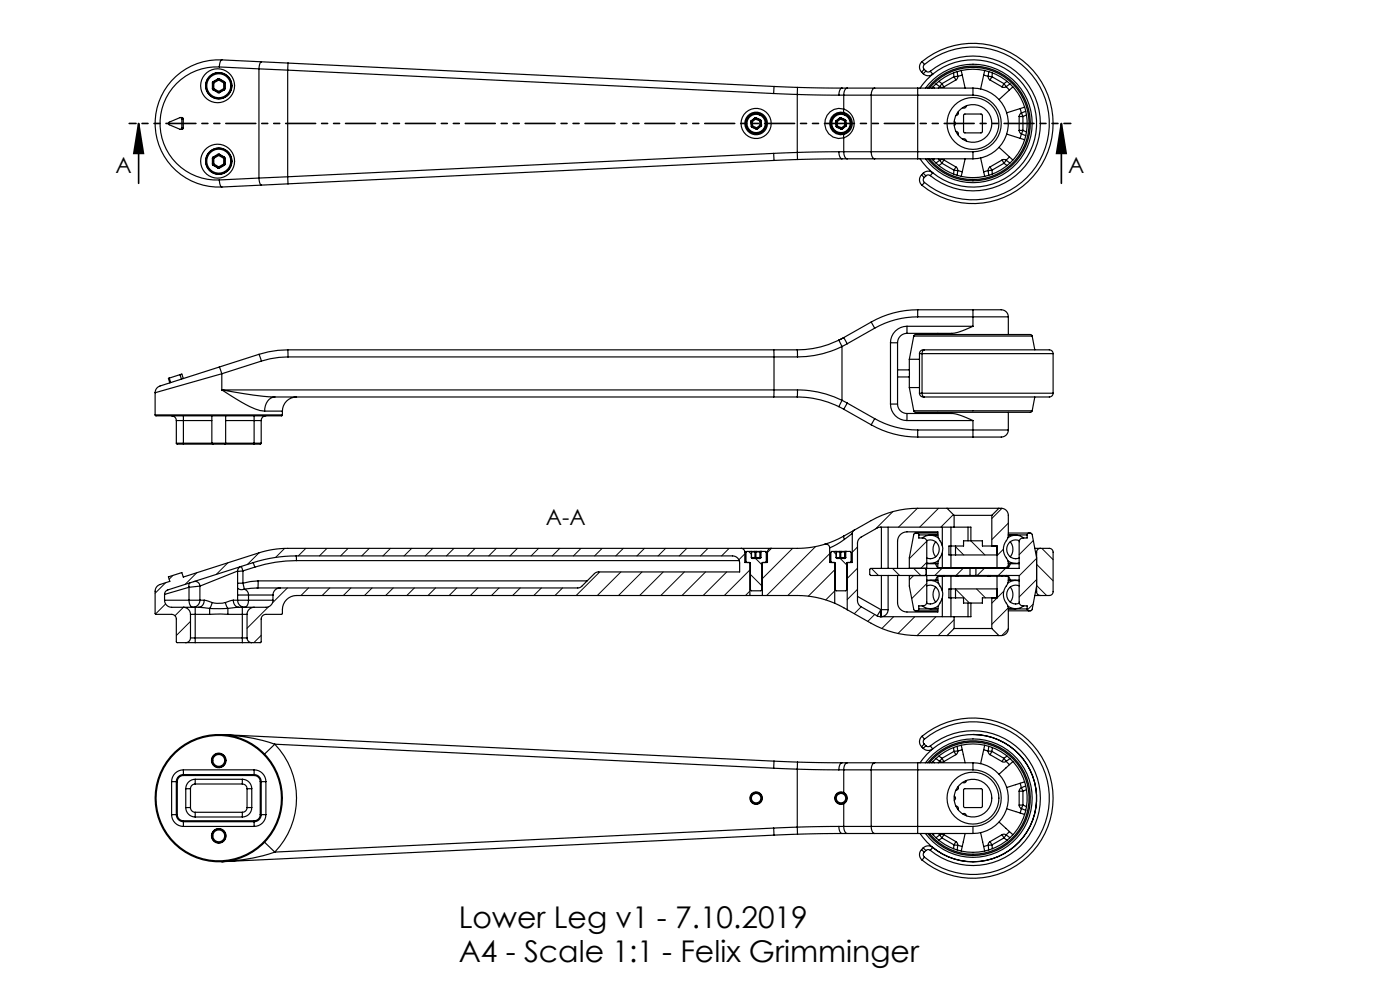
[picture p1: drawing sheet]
<svg xmlns="http://www.w3.org/2000/svg" width="297mm" height="210mm" viewBox="0 0 297 210" stroke-linecap="round" stroke-linejoin="round" font-family="sans-serif">
<defs><g id="words">
<g font-size="6.3">
<text x="97.3" y="196.7">Lower Leg v1 - 7.10.2019</text>
<text x="97.3" y="204.1">A4 - Scale 1:1 - Felix Grimminger</text>
</g>
<g font-size="4.7">
<text x="24.5" y="36.8">A</text>
<text x="226.6" y="36.8">A</text>
<text x="115.8" y="111.4">A-A</text>
</g>
</g></defs>
<path d="M29.4 26.2l1 6.3h-2zM29.4 26.2v12.7M225.2 26.2l1 6.3h-2.1zM225.2 26.2v12.7" fill="none" stroke="#000" stroke-width=".35"/>
<path d="M227.2 26.2h-199.8" fill="none" stroke="#000" stroke-width=".35" stroke-dasharray="6.3 1.3 1.3 1.3 1.3 1.3" stroke-dashoffset="4.9"/>
<path d="M225.2 26.2l1 6.3h-2.1zM29.4 26.2l1 6.3h-2z" fill="#000"/>
<g fill="none" stroke="#000" stroke-width=".25">
<path d="M45.1 17.6h.1M45.1 18.8h.1M45.1 18.8l.1 .3M45.1 17.6v1.2M45.2 18.8l.1 .2M45.2 18.8h.2M45.2 17.6h.2M45.2 17.6v1.2M45.2 17.3l.1 .1M45.2 17.3l-.1 .3M45.2 19.1l1.1 .6M45.3 17.4l-.1 .2"/>
<path d="M45.3 19l-.1 .1M45.3 17.4l.1 .2M45.3 19l1 .6M45.4 18.8l-.1 .2M45.4 17.6v1.2M45.4 18.8l1 .6M46.3 16.7v.1M46.3 19.7h.3M46.3 16.7h.3M46.3 16.7l-1.1 .6M46.3 19.6v.1M46.3 19.6h.2"/>
<path d="M46.3 16.8h.2M46.3 16.8l.1 .2M46.3 16.8l-1 .6M46.4 19.4l.1 .2M46.4 19.4l-.1 .2M46.4 17l-1 .6M46.4 17l1.1 .6M46.5 19.6l.1 .1M46.5 16.8l-.1 .2M46.5 16.8l1.1 .6M46.5 14.2a12 12 0 0 0-12.5 12 12 12 0 0 0 12.5 12M46.5 14.2l8.4 .4"/>
<path d="M46.6 16.7l-.1 .1M46.6 16.7l1 .6M47.1 12.7a1.64 1.64 0 0 0-.6 1.5M47.1 12.7a13.5 13.5 0 0 0-14.2 13.5 13.5 13.5 0 0 0 14.2 13.5M47.1 12.7l8.4 .4M47.5 18.8l.1 .2M47.5 18.8h.2M47.5 17.6h.2M47.5 18.8l-1.1 .6M47.5 17.6v1.2M47.6 19v.1M47.6 17.4l.1 .2"/>
<path d="M47.6 17.4l-.1 .2M47.6 19l-1.1 .6M47.6 17.3v.1M47.6 17.3l.2 .3M47.6 19.1l-1 .6M47.7 17.6h.1M47.7 18.8h.1M47.7 18.8l-.1 .2M47.7 17.6v1.2M47.8 18.8l-.2 .3M47.8 17.6v1.2M54.9 14.6l6.1 .3"/>
<path d="M54.9 14.6v23.2M55.5 13.1l5.6 .3M55.5 13.1a1.64 1.64 0 0 0-.6 1.5M61 14.9v22.6M61 14.9l103.1 4.9M61.1 13.4l-.1 1.5M61.1 13.4l103.1 4.9M164.1 19.8l5 .2M164.2 18.3l-.1 1.5M164.2 18.3l5 .2M169.2 18.5l-.1 1.5M169.2 18.5l9.4 .2"/>
<path d="M178.6 18.7a1.38 1.38 0 0 0-.6 1.5M178.6 18.7h1.1M179.7 18.7a1.35 1.35 0 0 0-.7 1.5M179.7 18.7h5.9M185.6 18.7a1.35 1.35 0 0 0-.8 1.5M185.6 18.7h9.1M194.7 18.7v1.5M194.7 18.7h11.7M195.5 15.3l.4 .3M195.6 13.1a17 17 0 0 1 23.2 1.5 17 17 0 0 1 0 23.2 17 17 0 0 1-23.2 1.5M195.6 13.1l.5 .6M195.6 13.1a1.5 1.5 0 0 0-.1 2.2"/>
<path d="M195.9 15.6a1.5 1.5 0 0 0 2 .1M196.1 14.7l-.6 .6M196.1 14.7l.3 .4M196.1 13.7a16.2 16.2 0 0 1 22.1 1.4 16.2 16.2 0 0 1 0 22.2 16.2 16.2 0 0 1-22.1 1.4M196.1 13.7a.7 .7 0 0 0 0 1M196.3 18.7a12.6 12.6 0 0 1 18.5-1.8 12.6 12.6 0 0 1 0 18.6 12.6 12.6 0 0 1-18.5-1.8M196.4 15.1a.7 .7 0 0 0 1 0M196.4 15.1l-.5 .5M196.8 18.7a12.2 12.2 0 0 1 17.9-1.5 12.2 12.2 0 0 1 0 17.9 12.2 12.2 0 0 1-17.9-1.4M197.2 18.7a11.9 11.9 0 0 1 17.3-1.2 11.9 11.9 0 0 1 0 17.4 11.9 11.9 0 0 1-17.3-1.2M197.4 15.1a14.3 14.3 0 0 1 19.5 1.3 14.3 14.3 0 0 1 0 19.6 14.3 14.3 0 0 1-19.5 1.3M197.4 15.1l.5 .6"/>
<path d="M197.7 18.7a11.5 11.5 0 0 1 16.6-.8 11.5 11.5 0 0 1 0 16.6 11.5 11.5 0 0 1-16.6-.8M197.9 15.7a13.5 13.5 0 0 1 18.4 1.3 13.5 13.5 0 0 1 0 18.4 13.5 13.5 0 0 1-18.4 1.2M197.9 15.7l-1.3 1.2-1.4 1.8M197.9 18.4l.3 .3M198.6 17.8l.8 .6M199.2 17.3l.6 .4M199.4 18.4l.4 .1 .4-.1M199.4 18.4l-.3 .3M199.8 17.7l-.4 .7M199.8 17.7l.4 .7M202.3 15.5l.1 .8M202.4 16.3l.4 .7"/>
<path d="M202.4 16.3l-2.6 1.4M202.8 17l-2.6 1.4M203.1 15.2l.1 1M203.2 16.2l-.8 .1M203.2 16.2l-.1 .4-.3 .4M203.9 15l.8 3.7M204.1 15.9l-.9 .3M206.4 18.7v1.5M206.4 18.7a7.5 7.5 0 0 1 7.5 7.5 7.5 7.5 0 0 1-7.5 7.5M208.7 15.9l.9 .3M208.9 15l-.9 3.9M209.6 16.2l.8 .1"/>
<path d="M209.6 16.2l.1 .4 .3 .4M209.8 15.2l-.2 1M210 17l2.6 1.4M210.4 16.3l-.4 .7M210.4 16.3l2.6 1.4M210.5 15.5l-.1 .8M213 17.7l.5 .7M213 17.7l-.4 .7M213.4 18.4l.7 .7M213.5 18.4l-.5 .1-.4-.1M213.6 17.3l-.6 .4M214.3 17.8l-.8 .6"/>
<path d="M214.9 18.4l-3 2.7M38.3 24.9h.4l.2 .3M38.6 25.2l-.3-.3-2.4 1a.31 .31 0 0 0-.2 .3 .31 .31 0 0 0 .2 .3l2.4 .9 .3-.3M38.6 25.2v1.9M38.6 25.2h.3M38.6 27.1h.3M38.9 27.1l-.2 .3h-.4M38.9 25.2v1.9M45.1 34.8l.1 .3M45.1 33.6h.1M45.1 34.8h.1M45.1 33.6v1.2"/>
<path d="M45.2 34.8l.1 .2M45.2 33.6h.2M45.2 34.8h.2M45.2 33.6v1.2M45.2 33.3l-.1 .3M45.2 33.3l.1 .1M45.2 35.1l1.1 .6M45.3 33.4l-.1 .2M45.3 35l-.1 .1M45.3 33.4l.1 .2M45.3 35l1 .6M45.4 34.8l-.1 .2"/>
<path d="M45.4 33.6v1.2M45.4 34.8l1 .6M46.3 35.7h.3M46.3 32.7h.3M46.3 32.7v.1M46.3 32.7l-1.1 .6M46.3 35.6v.1M46.3 35.6h.2M46.3 32.8h.2M46.3 32.8l.1 .2M46.3 32.8l-1 .6M46.4 35.4l-.1 .2"/>
<path d="M46.4 35.4l.1 .2M46.4 33l-1 .6M46.4 33l1.1 .6M46.5 35.6l.1 .1M46.5 32.8l-.1 .2M46.5 32.8l1.1 .6M46.5 38.2a1.63 1.63 0 0 0 .6 1.5M46.6 32.7l-.1 .1M46.6 32.7l1 .6M47.5 34.8h.2M47.5 34.8l.1 .2M47.5 33.6h.2"/>
<path d="M47.5 33.6v1.2M47.5 34.8l-1.1 .6M47.6 35v.1M47.6 33.4l.1 .2M47.6 33.4l-.1 .2M47.6 35l-1.1 .6M47.6 33.3l.2 .3M47.6 33.3v.1M47.6 35.1l-1 .6M47.7 33.6h.1M47.7 34.8h.1M47.7 34.8l-.1 .2"/>
<path d="M47.7 33.6v1.2M47.8 34.8l-.2 .3M47.8 33.6v1.2M54.9 37.8a1.63 1.63 0 0 0 .6 1.5M54.9 37.8l-8.4 .4M55.5 39.3l-8.4 .4M61 37.5l.1 1.5M61 37.5l-6.1 .3M61.1 39l-5.6 .3M159.3 25.9l.1 .9M159.4 25.9h-.1M159.4 25.9l.1 .9"/>
<path d="M159.4 25.6l-.1 .3M159.4 25.6v.1M159.4 26.8l.2 .2M159.4 25.7v.2M159.4 25.7l.2 .1M159.5 26.8h-.1M159.5 26.8l.1 .1M159.6 25.8l-.2 .1M159.6 25.8l.1 1M159.6 27l.8 .4M159.6 26.9v.1M159.6 26.9l.9 .4"/>
<path d="M159.7 26.8h-.2M159.7 26.8l-.1 .1M159.7 26.8l.8 .3M160.1 25l.1 .1M160.1 25l-.7 .6M160.2 25.1l.1 .2M160.2 25.1l-.8 .6M160.3 25.3l.8 .3M160.3 25.3l-.7 .5M160.4 25.1h-.2M160.4 25.1l-.1 .2M160.4 25.1l.8 .3"/>
<path d="M160.4 25h-.3M160.4 25v.1M160.4 25l.9 .3M160.5 27.3l-.1 .1M160.5 27.1v.2M160.5 27.1l.2 .2M160.7 27.3h.1M160.7 27.3h-.2M160.7 27.3l-.3 .1M161.1 25.6l.2 .9M161.2 25.4l.1 .2M161.2 25.4l-.1 .2"/>
<path d="M161.3 25.3l.1 .3M161.3 25.3l-.1 .1M161.3 26.5l.1 .2M161.3 26.5l-.8 .6M161.3 25.6h-.2M161.3 25.6l.2 .9M161.4 26.7v.1M161.4 26.7l-.7 .6M161.4 25.6h-.1M161.4 25.6l.2 .9M161.4 26.8l-.7 .5M161.5 26.5l-.1 .2"/>
<path d="M161.5 26.5h-.2M161.6 26.5l-.2 .3M161.6 26.5h-.1M164.1 32.5l.1 1.5M164.1 32.5l-103.1 5M164.2 34l-103.1 5M169.1 20l8.9 .2M169.1 32.3l.1 1.5M169.1 32.3l-5 .2M169.1 20v12.3M169.2 33.8l-5 .2M177.3 25.9l.1 .9"/>
<path d="M177.4 25.9h-.1M177.4 25.9l.1 .9M177.4 25.6v.1M177.4 25.6l-.1 .3M177.4 26.8l.2 .2M177.4 25.7v.2M177.4 25.7l.2 .1M177.5 26.8h-.1M177.5 26.8l.1 .1M177.6 25.8l-.2 .1M177.6 25.8l.1 1M177.6 27l.8 .4"/>
<path d="M177.6 26.9v.1M177.6 26.9l.9 .4M177.7 26.8h-.2M177.7 26.8l-.1 .1M177.7 26.8l.8 .3M178 32.2h1M178 32.2l-8.9 .1M178 20.2h1M178 32.2a1.38 1.38 0 0 0 .6 1.5M178.1 25l.1 .1M178.1 25l-.7 .6M178.2 25.1l.1 .2"/>
<path d="M178.2 25.1l-.8 .6M178.3 25.3l-.7 .5M178.3 25.3l.8 .3M178.4 25.1h-.2M178.4 25.1l-.1 .2M178.4 25.1l.8 .3M178.4 25h-.3M178.4 25v.1M178.4 25l.9 .3M178.5 27.3l-.1 .1M178.5 27.1l.2 .2M178.5 27.1v.2"/>
<path d="M178.6 33.7l-9.4 .1M178.6 33.7h1.1M178.7 27.3h.1M178.7 27.3h-.2M178.7 27.3l-.3 .1M179 32.2a1.35 1.35 0 0 0 .7 1.5M179 23.1a3.2 3.2 0 0 1 2.2 3.1 3.2 3.2 0 0 1-2.2 3M179 23.1v.5l.1 .3M179 23.1a3.2 3.2 0 0 0-4 3.1 3.2 3.2 0 0 0 4 3M179 20.2h5.8M179 32.2h5.8M179 20.2v2.9"/>
<path d="M179 29.2v3M179.1 25.6l.2 .9M179.1 28.5l-.1 .2v.5M179.1 23.9a2.4 2.4 0 0 1 1.7 2.3 2.4 2.4 0 0 1-1.7 2.3M179.1 23.9a2.4 2.4 0 0 0-3.1 2.3 2.4 2.4 0 0 0 3.1 2.3M179.2 25.4l.1 .2M179.2 25.4l-.1 .2M179.3 25.3l.1 .3M179.3 25.3l-.1 .1M179.3 26.5l.1 .2M179.3 26.5l-.8 .6M179.3 25.6h-.2"/>
<path d="M179.3 25.6l.2 .9M179.4 26.7v.1M179.4 26.7l-.7 .6M179.4 25.6h-.1M179.4 25.6l.2 .9M179.4 26.8l-.7 .5M179.5 26.5l-.1 .2M179.5 26.5h-.2M179.6 26.5h-.1M179.6 26.5l-.2 .3M179.7 33.7h5.9M184.8 32.2a1.35 1.35 0 0 0 .8 1.5"/>
<path d="M184.8 32.2h9.9M184.8 20.2h9.9M184.8 20.2v12M185.6 33.7h9.1M194.7 32.2v1.5M194.7 20.2h11.7M194.7 32.2h11.7M194.7 20.2v12M194.7 33.7h11.7M195.2 33.7l1.4 1.8 1.3 1.1M195.5 37.1a1.5 1.5 0 0 0 .1 2.2M195.5 37.1l.6 .6"/>
<path d="M195.9 36.7l.5 .6M195.9 36.7l-.4 .4M196.1 37.7a.7 .7 0 0 0 0 1M196.1 38.7l-.5 .6M196.4 37.3l-.3 .4M197.4 37.3a.7 .7 0 0 0-1 0M197.9 36.6l-.5 .7M197.9 36.6a1.5 1.5 0 0 0-2 .1M198.2 33.7l-.3 .3M199.1 33.7l.3 .3M199.4 34l.4 .6M199.4 34l-.8 .6"/>
<path d="M199.8 34.6l-.6 .5M199.8 34.6l2.6 1.5M200.2 33.9l-.4 .7M200.2 33.9l-.4-.1-.4 .2M200.2 33.9l2.6 1.5M202.4 36.1l.8 .1M202.4 36.1l-.1 .8M202.4 25.7l.3 .5-.3 .4M202.8 35.4l-.4 .7M202.8 35.4l.3 .3 .1 .5M202.8 27.9l.5 .3v.4M203.2 36.2l-.1 1"/>
<path d="M203.2 36.2l.9 .2M203.3 23.7v.5l-.5 .3M204.2 29.5h.5l.3 .4M204.5 24.3h3.8v3.8h-3.8zM204.7 33.7l-.8 3.7M205 22.4l-.3 .5-.5-.1M206.4 20.2a6 6 0 0 1 6 6 6 6 0 0 1-6 6M206.4 32.2v1.5M208 33.5l.9 3.9M209.6 36.2l-.9 .2M209.6 36.2l.2 1M210 35.4l.4 .7"/>
<path d="M210 35.4l-.3 .3-.1 .5M210.4 36.1l-.8 .1M210.4 36.1l.1 .8M211.9 31.3l3 2.7M212.6 33.9l.4 .7M212.6 33.9l.4-.1 .5 .2M212.6 33.9l-2.6 1.5M213 34.6l.6 .5M213 34.6l-2.6 1.5M213.5 34l-.5 .6M213.5 34l.8 .6M213.6 28.4l3.8 1.2"/>
<path d="M214.1 33.3l-.7 .7M216.2 27.7h.8M216.2 24.7h.8M216.2 27.7l.1 .4 .4 .3M216.2 24.7v3M216.4 23l.3 1M216.7 28.4l-.3 .9M216.7 24l.3 .7M216.7 24l-.4 .3-.1 .4M216.7 28.4l.9 .4M217 27.7l-.3 .7M217 27.7l.8 .3"/>
<path d="M217 24.7v3M217.4 22.7l-3.8 1.2M217.6 23.6l-.9 .4M217.8 24.4l-.8 .3M38.2 79.5l.4-.2 .3 1M38.2 79.5l.3 .9M38.2 79.5l-2.3 .7M46.5 77.9l-12.1 3.8a1.64 1.64 0 0 0-1.5 1.6M46.5 77.9l.6 1.4M47.1 79.3l-14.2 4M47.1 79.3v3.4M54.9 75.2l.6 1.4"/>
<path d="M54.9 75.2l-8.4 2.7M55.5 76.6l-8.4 2.7M61 74.2l-2 .1-2.1 .3-2 .6M61 74.2l.1 1.5M61 74.2h103.1M61.1 75.7l-1.9 .1-3.7 .8M61.1 75.7h103.1M164.1 74.2l.1 1.5M164.1 74.2h5M164.2 75.7h5M164.2 75.7v7M169.1 74.2l.1 1.5"/>
<path d="M178 72.2a20 20 0 0 1-8.9 2M178 72.2l.6 1.3M178.6 73.5a21.3 21.3 0 0 1-9.4 2.2M178.6 73.5v11.4M179 71.6l-1 .6M179 71.6l.7 1.3M179.7 72.9l-1.1 .6M184.8 68.3l.8 1.3M184.8 68.3l-5.8 3.3M185.6 69.6l-5.9 3.3M188.9 72.7h1.5M188.9 72.7v13"/>
<path d="M190.4 78.5h2.5M190.4 80h2.5M190.4 72.7v13M192.4 69.2a3.5 3.5 0 0 0-3.5 3.5M192.4 70.7a2 2 0 0 0-2 2M192.4 69.2v1.5M192.4 69.2h14M192.9 76.2h2.2M192.9 76.2v2.2M192.9 80v2.2M192.9 78.4v1.6M193.8 71.3l.4-.3h24.4l.4 .3"/>
<path d="M193.8 71.3h25.2M193.8 71.3l-.9 4.9M194.7 67.2a18.5 18.5 0 0 0-9.1 2.4M194.7 65.7a20 20 0 0 0-9.9 2.6M194.7 65.7v1.5M194.7 67.2h11.7M194.7 65.7h11.7M195.1 75h.5M195.1 75v8.4M195.6 75h27.8M195.6 75v8.4M196.1 74.2h26.1a.94 .94 0 0 1 1.2 .8"/>
<path d="M196.1 74.2h-.2a.8 .8 0 0 0-.8 .8M196.1 74.2a.71 .71 0 0 0-.5 .8M199 70.7v.3M206.4 65.7h4.3a4 4 0 0 1 2.8 .5l.3 .4 .1 .6M206.4 69.2a14.2 14.2 0 0 1-4.5 1.5h-9.5M206.4 65.7v1.5M206.4 67.2h7.5M206.4 67.2v2M213.9 67.2v3.8M219 71.3l.5 2.9M223.4 75v8.4M32.9 88l.2 .2h26.6l.2-.2"/>
<path d="M32.9 88h27M32.9 83.3v4.7M35.9 80.2l-.2 .1 .3 .9M35.9 80.2l.3 1M36.4 88.2a1 1 0 0 1 1 1M37.4 89.2h1.5M37.4 94l.2 .2h1.3M37.4 94h1.5M37.4 89.2v4.8M38.9 88.2v1M38.9 94v.2M38.9 89.2h6"/>
<path d="M38.9 89.2v4.8M38.9 94.2h6.2M38.9 94h6M44.9 94h3M44.9 94l.2 .2M44.9 88.2v5.8M45.1 94.2h2.6M47.1 82.7l.4 .3a35.5 35.5 0 0 0 7.7 4.1l.9 .1M47.1 82.7l6.6 1.1 4.6 .4M47.1 82.7h117.1M47.7 94.2h6.2M47.9 94l-.2 .2"/>
<path d="M47.9 88.2v5.8M47.9 89.2h6M47.9 94h6M53.9 88.2v1M53.9 89.2h1.5M53.9 94v.2M53.9 94h1.5M53.9 89.2v4.8M55.4 94l-.2 .2h-1.3M55.4 89.2v4.8M56.1 87.2h3.8M56.4 88.2a1 1 0 0 0-1 1"/>
<path d="M58.3 84.2a2.69 2.69 0 0 0-2.2 3M58.3 84.2h105.8M59.9 87.2v.8M62.9 84.2a3 3 0 0 0-3 3M164.1 84.2h5M164.2 82.7l-.1 1.5M164.2 82.7h5M169.1 84.2a20 20 0 0 1 8.9 2.1M169.2 82.7a21.3 21.3 0 0 1 9.4 2.2M169.2 82.7l-.1 1.5M178 86.3l1 .5M178.6 84.9l-.6 1.4"/>
<path d="M178.6 84.9l1.1 .6M179 86.8l5.8 3.3M179.7 85.5l-.7 1.3M179.7 85.5l5.9 3.3M184.8 90.1a20 20 0 0 0 9.9 2.6M185.6 88.8l-.8 1.3M185.6 88.8a18.5 18.5 0 0 0 9.1 2.4M188.9 85.7a3.5 3.5 0 0 0 3.5 3.5M188.9 85.7h1.5M190.4 85.7a2 2 0 0 0 2 2M192.4 87.7v1.5M192.4 87.7h9.5a12.5 12.5 0 0 1 4.5 1.5"/>
<path d="M192.4 89.2h14M192.9 82.2h2.2M192.9 82.2l.9 4.9M193.8 87.1l.4 .4h24.4l.4-.4M193.8 87.1h25.2M194.7 91.2v1.5M194.7 91.2h11.7M194.7 92.7h11.7M195.1 83.4a.86 .86 0 0 0 1 .8M195.1 83.4h.5M195.6 83.4a.71 .71 0 0 0 .5 .8M195.6 83.4h27.8"/>
<path d="M199 87.5v.2M206.4 91.2v1.5M206.4 91.2h7.5M206.4 89.2v2M213.9 91.2a1.66 1.66 0 0 1-2.1 1.5h-5.4M213.9 87.5v3.7M219.5 84.2l-.5 2.9M223.4 83.4a.92 .92 0 0 1-1.2 .8h-26.1M53.7 119.3l-18.1 5.8a1 1 0 0 0-.7 1M53.7 119.3l.4 1M62.8 117.9h92.6a1.5 1.5 0 0 1 1.5 1.5v1.9h-30.2l-.6 .4-2.8 2.7-.6 .3h-63.3M62.8 117.9a30 30 0 0 0-9.1 1.4"/>
<path d="M62.8 117.9l.1 1M62.9 118.9a29 29 0 0 0-8.8 1.4M62.9 118.9h93.9M157.2 116.3a.8 .8 0 0 1 .8 .8M157.2 116.3h-96.2a20 20 0 0 0-6.1 1l-16 5.1-.3-.9-2.9 .9 .3 .9-2 .7a1.5 1.5 0 0 0-1.1 1.4v4.8l3.5 .1a1 1 0 0 1 1 1v4.9l.2 .1h1.8M157.2 116.3h6.4M158 117.1h.3M158 117.1v2.2h1.1v7M159 119.3l.2 .2v5.6l.2 .2h2l.2-.2v-5.6l.2-.2M159.4 117.1l-.9-.1-.2 .2v1.9l.2 .2M159.4 118.3l.2 .2h1.7l.1-.2M159.4 118.3h.1"/>
<path d="M159.4 117.1h.1M159.4 117.1v1.2M159.4 118.3l.1 .1M159.4 118.3h.8M159.4 117.1h.8M160.1 117h-.7v.1M160.1 117l.1 .1M160.1 117h.3M160.2 118.3l.1 .2 .1-.2M160.2 118.3h.2M160.2 117.1h.2M160.2 117.1v1.2"/>
<path d="M160.4 118.3h.8M160.4 117.1h.8M160.4 117.1v1.2M160.4 117v.1M160.4 117h.9M161.2 118.3l-.1 .2 .2-.2M161.2 118.3h.1M161.2 117.1h.1M161.2 117.1v1.2M161.3 117l-.1 .1M161.3 117h.1M161.3 118.3h.1"/>
<path d="M161.3 117.1h.1M161.3 117.1v1.2M161.4 117.1v1.2M161.4 117l-.1 .1M161.4 117h1l.2 .2v1.9l-.2 .2M161.5 117l-.1 .1M162.5 117.1h.3M162.8 117.1v2.2h-1.1v7M163.6 116.3a.8 .8 0 0 0-.8 .8M175 115.4a.8 .8 0 0 1 1 .8M175 115.4a20 20 0 0 1-5.9 .9h-5.5M175.3 115.4h-.2"/>
<path d="M176 116.2v3.1h1.1v8.7M177 119.3l.2 .2v5.6l.2 .2h2l.2-.2v-5.6l.2-.2M177.4 117.1l-.9-.1-.2 .2v1.9l.2 .2M177.4 118.3l.2 .2h1.7l.1-.2M177.4 118.3h.1M177.4 117.1h.1M177.4 117.1v1.2M177.4 118.3l.1 .1M177.4 118.3h.8M177.4 117.1h.8M178.1 117h-.7v.1M178.1 117l.1 .1"/>
<path d="M178.1 117h.3M178.2 118.3l.1 .2 .1-.2M178.2 118.3h.2M178.2 117.1h.2M178.2 117.1v1.2M178.4 118.3h.8M178.4 117.1h.8M178.4 117.1v1.2M178.4 117v.1M178.4 117h.9M179 113.7l.1 .7M179 113.7l-2.1 1-1.9 .7"/>
<path d="M179.1 114.4l-1.6 1.1-1.5 .7M179.2 118.3l-.1 .2 .2-.2M179.2 118.3h.1M179.2 117.1h.1M179.2 117.1v1.2M179.3 117l-.1 .1M179.3 117h.1M179.3 118.3h.1M179.3 117.1h.1M179.3 117.1v1.2M179.4 117.1v1.2M179.4 117l-.1 .1"/>
<path d="M179.4 117h1l.2 .2v1.9l-.2 .2M179.5 117l-.1 .1M180.8 113.2l-1.7 1.2M180.8 113.2v6.1h-1.1v10M181.2 112.5l-.3 .3-.1 .4M181.2 112.5l-2.2 1.2M187 111.8v8.8M188.4 111.8v8.8M194.5 113.1h-.5l-.2 .3-.9 4.9v2.2M194.5 113.1l.3 .1 .1 .3M194.5 113.1h4.5M194.9 113.5v.6h.9a.8 .8 0 0 1 .8 .8v5.7h9.2"/>
<path d="M194.9 113.5h4M195.6 114.1a2.76 2.76 0 0 1 3.6 .1M196.6 114.7a1.96 1.96 0 0 1 2.7 1.8 1.96 1.96 0 0 1-2.7 1.9M196.6 119.4l.7 .1M196.6 119.6h2M197.3 119.5h1.6M197.3 113.5h1.6M198.5 114.9a2.47 2.47 0 0 0 0 3.2M198.6 119.6a.93 .93 0 0 0 .8 1v-.2M198.6 119.5v.1M199 113.5l.1 .6 .8 1.6M199 113.5v-.7h-6.6a2 2 0 0 0-2 2v5.8"/>
<path d="M199.1 118.9a2.79 2.79 0 0 1-1.8 .6M199.9 115.7v1.6M199.9 117.3l-.5 1a2.55 2.55 0 0 0-.4 2.1h.9M199.9 111.8v3.9M199.9 117.3v3.1M200.9 107.8a41 41 0 0 0-10.1 .4 26.4 26.4 0 0 0-9.6 4.3M200.9 107.8h11M200.9 107.8l1.5 1.5M201.7 117.7h1M201.7 115.8h1M201.7 115.8v1.9M201.7 115.8h-.4v1.9h.4"/>
<path d="M201.7 111.8v4M201.7 117.7v2.7M202.4 111.8h-15.8l-3.9 2.1a1.5 1.5 0 0 0-.8 1.3v12.2a1.5 1.5 0 0 0 .8 1.3l3.4 1.9M202.4 109.3h8M202.4 111.8h3.6v2.9M202.4 109.3v2.5M202.7 115.8h1.7v-1.1h4v1.1h3.1v4.6M202.7 115.8v1.9M202.7 117.7h8.8M205.4 111.8v2.9M210.4 109.3v6.5M211.9 107.8a1.61 1.61 0 0 1 2 1.5v4.2"/>
<path d="M211.9 107.8l-1.5 1.5M213.8 114.1a2.75 2.75 0 0 1 3.4 0M213.8 119l1.1 .4 .6 .1M213.9 119.5h1.6M213.9 113.5h1.6M213.9 113.1h4.4M213.9 113.5l-.2 .8a3.3 3.3 0 0 0 0 4.5l.2 1.6h-2.4M213.9 113.5h4M214.3 119.6a.94 .94 0 0 1-.8 1v-.2M214.3 119.6h1.9M214.3 119.5v.1M214.3 114.9a2.47 2.47 0 0 1 0 3.2"/>
<path d="M216.2 119.4l-.7 .1M216.2 114.7a1.96 1.96 0 0 0-2.6 1.8 1.96 1.96 0 0 0 2.6 1.9M217.9 113.5v.6h-.9a.8 .8 0 0 0-.8 .8v5.7h-9.2M218.3 113.1l-.3 .1-.1 .3M218.3 113.1h.4l.3 .2 .9 5M219.5 116.3h1.2M219.7 117.1h.2M219.9 117.1v8.4M220.7 116.3a.8 .8 0 0 0-.8 .8M220.7 116.3h1.9a.8 .8 0 0 1 .8 .8v8.4a.8 .8 0 0 1-.8 .8h-1.9M34.9 127.3a1.5 1.5 0 0 0 1.5 1.5h2.5M34.9 127.3h5.2"/>
<path d="M34.9 126.1v1.2M38.9 128.8a1.5 1.5 0 0 1 1.5 1.5M38.9 128.8h2.5M39.4 136.3h2M40.1 127.3a1.33 1.33 0 0 0 .8 1.5M40.1 124.6l-5.2 1.5M40.1 127.3h2.3M40.1 124.6v2.7M40.3 123.6a.79 .79 0 0 0-.2 1M40.4 135.3a1 1 0 0 1-1 1M40.4 135.3h1M40.4 130.3h1"/>
<path d="M40.4 130.3v5M41.1 123.4a1 1 0 0 1 1.3 .9M41.4 135.3v1M41.4 128.8v1.5M41.4 130.3h3.1M41.4 136.3h10M41.4 128.8h.8M41.4 130.3v5M41.4 135.3h10M42.2 128.8l2.3 .3M42.4 127.3a1.5 1.5 0 0 1-1.5 1.5M42.4 127.3h.9"/>
<path d="M42.4 124.3l-2.3 .3M42.4 124.3v3M43.3 127.3l1.7 .5M43.3 127.3a1.36 1.36 0 0 1-1.1 1.5M44.5 130.3h3.8M44.5 129.1v1.2M44.5 129.1h3.8M45 127.8a5.4 5.4 0 0 0 2.8 0M45 127.8l-.5 1.3M47.8 127.8l.5 1.3M48.3 129.1v1.2M48.3 130.3h3.1"/>
<path d="M49.5 127.3l-1.7 .5M49.5 127.3a1.36 1.36 0 0 0 1.2 1.5M49.5 127.3h.9M50.4 127.3a1.31 1.31 0 0 0 2 1.3l.3-1.3M50.4 121.1l-8 3.2M50.4 126.2h2.3M50.4 124.8l.1 .1a1.33 1.33 0 0 0 1.3 .1M50.4 127.3h2.3M50.4 123.7h1.1M50.4 121.1v6.2M50.7 128.8l-2.4 .3M50.7 128.8h.7"/>
<path d="M51.1 120.2a1 1 0 0 0-.7 .9M51.2 120.2l.3 .9M51.4 135.3h1M51.4 135.3v1M51.4 136.3h2M51.4 130.3h1M51.4 128.8v1.5M51.4 128.8h2.5M51.4 130.3v5M51.5 123.7l.3 1.3M51.5 121.1l-1.1 .1M51.5 121.1v2.6"/>
<path d="M51.8 125a1.25 1.25 0 0 1 .9 1.2M52.4 135.3a1 1 0 0 0 1 1M52.4 130.3v5M52.7 127.3h5.2M52.7 126.2h5.2M52.7 126.2v1.1M53.9 128.8a1.5 1.5 0 0 0-1.5 1.5M54.1 120.3l-2.6 .8M54.7 124.7h4.7M54.7 124.7l-2.9 .3M54.8 123.2l-3.3 .5M54.8 123.2l-.1 1.5"/>
<path d="M54.8 123.2h69.8M57.9 127.3a1.5 1.5 0 0 1-1.5 1.5h-2.5M57.9 126.2v1.1M59.4 124.7a1.5 1.5 0 0 0-1.5 1.5M159.1 126.3h-96.2a3.3 3.3 0 0 0-3.1 4h-3.4a1 1 0 0 0-1 1v4.9l-.2 .1h-1.8M159.1 126.3h2.6M161.7 126.3h7.4a20 20 0 0 1 8 1.7M177.1 128l2.6 1.3M179.7 129.3a39.5 39.5 0 0 0 8.6 4.5 20 20 0 0 0 6.4 1h6.2M181.9 126.5l5 2.8M184.5 120.8l.2-.2 11.8-.1v1.6h-11.8l-.2-.2zM186.1 130.6l.7 .2"/>
<path d="M186.8 130.8h15.6M186.9 129.3l-.1 1.5M186.9 129.3l-.8 1.3M186.9 129.3h.1M187 129.3l-.1 1.5a1.5 1.5 0 0 0 1.5-1.5M187 129.3h1.4M187 122.1v7.2M188.4 122.1v7.2M190.4 122.1v5.7a2 2 0 0 0 2 2h6.6v-.6M192.9 122.1v2.2l.9 4.9 .2 .3 .5 .1M194.5 129.6h4.5M194.9 129.2l-.1 .3-.3 .1"/>
<path d="M194.9 129.2h4.1M195.6 128.5l1.1 .5 .6 .1M196.3 120.6l.2 .2M196.5 121.9l-.2 .2M196.6 123.2a2.76 2.76 0 0 1 2.6 .6M196.6 124.3a1.96 1.96 0 0 1 2.7 1.8 1.96 1.96 0 0 1-2.7 1.8M196.6 123.1h2M197.3 129.1h1.6M197.3 123.1h1.6M198.5 124.5a2.47 2.47 0 0 0 0 3.2M198.6 123.1h.1M199.1 128.5a2.79 2.79 0 0 1-1.8 .6"/>
<path d="M199.4 122.2v-.1a.9 .9 0 0 0-.8 1M199.9 122.2h-.9a3.5 3.5 0 0 0 .8 2.8l.1 .3M199.9 125.3v1.6M199.9 126.9l-.8 1.6-.1 .7M199.9 122.2h1.8M199.9 120.4h1.8M199.9 122.2v3.1M199.9 126.9v3.9M200.2 120.4v.2M200.2 122.1v.1M200.9 134.8h11M201.7 124.9h1"/>
<path d="M201.7 126.8h1M201.7 124.9v1.9M201.7 124.9h-.4v1.9h.4M201.7 122.2h9.8M201.7 120.4h9.8M201.7 122.2v2.7M201.7 126.8v4M202.4 133.3h8M202.4 130.8v2.5M202.4 133.3l-1.5 1.5M202.7 124.9v1.9M202.7 124.9h8.8"/>
<path d="M202.8 120.4v.2M202.8 122.1v.1M203.2 120.4v.2M203.2 122.1v.1M205.4 127.9v2.9M205.8 122.1h-9.2v5.6a.8 .8 0 0 1-.8 .8h-.9v.7M205.8 120.6h1.2M205.8 122.1h1.2M205.8 120.6v1.5M206 127.9v2.9h-3.6M207 122.1h9.2v5.6a.8 .8 0 0 0 .8 .8h.9v.7M207 120.6v1.5"/>
<path d="M209.6 120.4v.2M209.6 122.1v.1M210 120.4v.2M210 122.1v.1M210.4 133.3l1.5 1.5M210.4 126.8v6.5M211.5 122.2v4.6h-3.1v1.1h-4v-1.1h-1.7M211.5 122.2h2.4M212.6 120.4v.2M212.6 122.1v.1M213.5 122.2v-.1l.4 .1M213.8 128.6l1.1 .4 .6 .1"/>
<path d="M213.9 129.1h1.6M213.9 123.1h1.6M213.9 129.6h4.4M213.9 122.3l.4 .8M213.9 122.2l-.2 1.7a3.3 3.3 0 0 0 0 4.5l.2 .8M213.9 129.2v4.1a1.59 1.59 0 0 1-2 1.5M213.9 129.2h4M214.3 123.1h1.9M214.3 123.1h.1M214.3 124.5a2.47 2.47 0 0 1 0 3.2M216.2 123.2a2.75 2.75 0 0 0-2.4 .5M216.2 124.3a1.96 1.96 0 0 0-2.6 1.8 1.96 1.96 0 0 0 2.6 1.8"/>
<path d="M217.2 128.5l-1.1 .5-.6 .1M217.9 129.2l.1 .3 .3 .1M219.5 126.3h1.2M219.7 125.5h.2M219.9 125.5a.8 .8 0 0 0 .8 .8M219.9 124.3l-.9 5-.3 .2-.4 .1M58.3 157.9l-2.2 2M58.3 157.9a38.8 38.8 0 0 0-11.2-2.1l117.1 5.7M58.3 157.9a16.5 16.5 0 0 1 0 22.8M58.3 157.9l105.8 5.1M195.5 158.4l.4 .4M195.6 156.2l.5 .6"/>
<path d="M195.6 156.2a17 17 0 0 1 23.2 1.5 17 17 0 0 1 0 23.2 17 17 0 0 1-23.2 1.5M195.6 156.2a1.5 1.5 0 0 0-.1 2.2M195.9 158.8a1.5 1.5 0 0 0 2 .1M196.1 157.8l-.6 .6M196.1 157.8l.3 .4M196.1 156.8a16.2 16.2 0 0 1 22.1 1.4 16.2 16.2 0 0 1 0 22.2 16.2 16.2 0 0 1-22.1 1.4M196.1 156.8a.7 .7 0 0 0 0 1M196.4 158.2a.7 .7 0 0 0 1 0M196.4 158.2l-.5 .6M197.4 158.2a14.3 14.3 0 0 1 19.5 1.3 14.3 14.3 0 0 1 0 19.6 14.3 14.3 0 0 1-19.5 1.3M197.4 158.2l.5 .7M197.9 158.9a13.5 13.5 0 0 1 18.4 1.2 13.5 13.5 0 0 1 0 18.4 13.5 13.5 0 0 1-18.4 1.3"/>
<path d="M197.9 158.9l-1.3 1.1-1.4 1.8M202.3 158.6l.1 .8M202.4 159.4l.4 .7M202.4 159.4l-2.6 1.5M203.1 158.3l.1 1M203.2 159.3l-.8 .1M203.2 159.3l-.1 .4-.3 .4M203.9 158.1l.8 3.7M204.1 159.1l-.9 .2M206.4 155.8a13.5 13.5 0 0 1 11.9 19.9 13.5 13.5 0 0 1-23.1 1.1M208.7 159.1l.9 .2M208.9 158.1l-.9 3.9"/>
<path d="M209.6 159.3l.8 .1M209.6 159.3l.1 .4 .3 .4M209.8 158.3l-.2 1M210.4 159.4l-.4 .7M210.4 159.4l2.6 1.5M210.5 158.6l-.1 .8M36.4 172.8h1M36.4 165.8h1M36.4 172.8a2.5 2.5 0 0 0 2.5 2.5M36.4 165.8v7M37.4 172.8h.2M37.4 165.8h.2"/>
<path d="M37.4 172.8a1.5 1.5 0 0 0 1.5 1.5M37.4 165.8v7M37.6 172.8a1.3 1.3 0 0 0 1.3 1.3M37.6 165.8v7M38.9 174.1v.2M38.9 164.5a1.3 1.3 0 0 0-1.3 1.3M38.9 164.3a1.5 1.5 0 0 0-1.5 1.5M38.9 164.3v.2M38.9 174.3v1M38.9 163.3a2.5 2.5 0 0 0-2.5 2.5M38.9 163.3v1M38.9 174.3h15"/>
<path d="M38.9 174.1h15M38.9 164.5h15M38.9 164.3h15M38.9 175.3h15M38.9 163.3h15M39.4 171.3a2 2 0 0 0 2 2M39.4 171.3h1M39.4 167.3h1M39.4 167.3v4M40.4 171.3a1 1 0 0 0 1 1M40.4 167.3v4M41.4 172.3v1"/>
<path d="M41.4 165.3a2 2 0 0 0-2 2M41.4 165.3v1M41.4 166.3a1 1 0 0 0-1 1M41.4 173.3h10M41.4 165.3h10M41.4 172.3h10M41.4 166.3h10M51.4 165.3a2 2 0 0 1 2 2M51.4 172.3v1M51.4 166.3a1 1 0 0 1 1 1M51.4 165.3v1M52.4 171.3a1 1 0 0 1-1 1"/>
<path d="M52.4 171.3h1M52.4 167.3h1M52.4 167.3v4M53.4 171.3a2 2 0 0 1-2 2M53.4 167.3v4M53.9 174.1v.2M53.9 164.5a1.3 1.3 0 0 1 1.3 1.3M53.9 164.3v.2M53.9 164.3a1.5 1.5 0 0 1 1.5 1.5M53.9 174.3v1M53.9 163.3v1M53.9 163.3a2.5 2.5 0 0 1 2.5 2.5"/>
<path d="M55.2 172.8a1.3 1.3 0 0 1-1.3 1.3M55.2 172.8h.2M55.2 165.8h.2M55.2 165.8v7M55.4 172.8a1.5 1.5 0 0 1-1.5 1.5M55.4 172.8h1M55.4 165.8h1M55.4 165.8v7M56.1 178.7l2.2 2M56.4 172.8a2.5 2.5 0 0 1-2.5 2.5M56.4 165.8v7M164.1 175.7l.1 1.5"/>
<path d="M164.1 163l5 .2M164.1 175.7l-105.8 5M164.2 177.2l-117.1 5.6a38.8 38.8 0 0 0 11.2-2.1M164.2 161.5l-.1 1.5M164.2 161.5l5 .2M169.1 175.5l.1 1.5M169.1 163.2l8.9 .1M169.1 175.5l-5 .2M169.1 163.2v12.3M169.2 161.7l9.4 .1M169.2 161.7l-.1 1.5M169.2 177l-5 .2"/>
<path d="M178 175.3l-8.9 .2M178 175.3a1.38 1.38 0 0 0 .6 1.5M178 175.3h1M178 163.3h1M178.6 176.8l-9.4 .2M178.6 161.8a1.38 1.38 0 0 0-.6 1.5M178.6 176.8h1.1M178.6 161.8h1.1M179 175.3a1.35 1.35 0 0 0 .7 1.5M179 168.1a1.32 1.32 0 0 1 .7 1.2 1.32 1.32 0 0 1-.7 1.2M179 168.1a1.32 1.32 0 0 0-1.9 1.2 1.32 1.32 0 0 0 1.9 1.2M179 163.3v4.8"/>
<path d="M179 170.5v4.8M179 175.3h5.8M179 163.3h5.8M179.7 161.8a1.35 1.35 0 0 0-.7 1.5M179.7 176.8h5.9M179.7 161.8h5.9M184.8 175.3a1.34 1.34 0 0 0 .8 1.5M184.8 175.3h9.9M184.8 163.3h9.9M184.8 163.3v12M185.6 176.8h9.1M185.6 161.8h9.1"/>
<path d="M185.6 161.8a1.35 1.35 0 0 0-.8 1.5M194.7 175.3v1.5M194.7 161.8v1.5M194.7 163.3v12M194.7 176.8h11.7M194.7 175.3h11.7M194.7 163.3h11.7M194.7 161.8h11.7M195.9 179.9l.5 .5M195.9 179.9l-.4 .3M196.3 161.8a12.6 12.6 0 0 1 18.5-1.8 12.6 12.6 0 0 1 0 18.6 12.6 12.6 0 0 1-18.5-1.8M196.8 161.8a12.2 12.2 0 0 1 17.9-1.4 12.2 12.2 0 0 1 0 17.8 12.2 12.2 0 0 1-17.9-1.4"/>
<path d="M197.2 161.8a11.9 11.9 0 0 1 17.3-1.2 11.9 11.9 0 0 1 0 17.4 11.9 11.9 0 0 1-17.3-1.2M197.7 161.8a11.5 11.5 0 0 1 16.6-.8 11.5 11.5 0 0 1 0 16.6 11.5 11.5 0 0 1-16.6-.8M197.9 179.8l-.5 .6M197.9 179.8a1.5 1.5 0 0 0-2 .1M197.9 161.5l.3 .3M198.2 176.8l-.3 .3M198.6 160.9l.8 .6M199.1 176.8l.3 .3M199.2 160.4l.6 .5M199.4 177.1l.4 .6M199.4 161.5l.4 .2 .4-.1M199.4 177.1l-.8 .6"/>
<path d="M199.4 161.5l-.3 .3M199.8 160.9l-.4 .6M199.8 160.9l.4 .7M199.8 177.7l-.6 .5M199.8 177.7l2.6 1.5M200.2 177.1l-.4 .6M200.2 177.1l-.4-.2-.4 .2M200.2 177.1l2.6 1.4M202.4 179.2l.8 .1M202.4 179.2l-.1 .8M202.4 168.9l.3 .4-.3 .5M202.8 178.5l-.4 .7"/>
<path d="M202.8 178.5l.3 .4 .1 .4M202.8 160.1l-2.6 1.5M202.8 171l.5 .3v.5M203.2 179.3l-.1 1M203.2 179.3l.9 .3M203.3 166.8v.5l-.5 .3M204.2 172.6h.5l.3 .4M204.5 167.4h3.8v3.8h-3.8zM204.7 176.8l-.8 3.7M205 165.6l-.3 .4h-.5M206.4 161.8a7.5 7.5 0 0 1 7.5 7.5 7.5 7.5 0 0 1-7.5 7.5M206.4 175.3v1.5"/>
<path d="M206.4 163.3a6 6 0 0 1 6 6 6 6 0 0 1-6 6M206.4 161.8v1.5M208 176.6l.9 3.9M209.6 179.3l-.9 .3M209.6 179.3l.2 1M210 178.5l.4 .7M210 178.5l-.3 .4-.1 .4M210 160.1l2.6 1.5M210.4 179.2l-.8 .1M210.4 179.2l.1 .8M211.9 174.4l3 2.7M212.6 177.1l.4 .6"/>
<path d="M212.6 177.1l.4-.2 .5 .2M212.6 177.1l-2.6 1.4M213 160.9l.5 .6M213 160.9l-.4 .7M213 177.7l.6 .5M213 177.7l-2.6 1.5M213.4 161.5l.7 .7M213.5 177.1l-.5 .6M213.5 161.5l-.5 .2-.4-.1M213.5 177.1l.8 .6M213.6 171.6l3.8 1.2M213.6 160.4l-.6 .5"/>
<path d="M214.1 176.4l-.7 .7M214.3 160.9l-.8 .6M214.9 161.5l-3 2.7M216.2 170.8l.1 .4 .4 .3M216.2 170.8h.8M216.2 167.8h.8M216.2 167.8v3M216.4 166.1l.3 1M216.7 171.5l-.3 1M216.7 167.1l.3 .7M216.7 167.1l-.4 .3-.1 .4M216.7 171.5l.9 .4"/>
<path d="M217 170.8l-.3 .7M217 167.8v3M217 170.8l.8 .3M217.4 165.8l-3.8 1.2M217.6 166.7l-.9 .4M217.8 167.5l-.8 .3M195.5 180.2a1.5 1.5 0 0 0 .1 2.2M195.5 180.2l.6 .6M196.1 180.8a.7 .7 0 0 0 0 1M196.1 181.8l-.5 .6M196.4 180.4l-.3 .4M197.4 180.4a.7 .7 0 0 0-1 0"/>
<circle cx="46.2" cy="18.2" r="3.6"/>
<circle cx="46.4" cy="18.2" r="2.8"/>
<circle cx="46.4" cy="18.2" r="2.55"/>
<circle cx="46.4" cy="18.2" r="2.75"/>
<circle cx="46.2" cy="34.2" r="3.6"/>
<circle cx="46.4" cy="34.2" r="2.8"/>
<circle cx="46.4" cy="34.2" r="2.55"/>
<circle cx="46.4" cy="34.2" r="2.75"/>
<circle cx="160.4" cy="26.2" r="3.2"/>
<circle cx="160.4" cy="26.2" r="1.95"/>
<circle cx="160.4" cy="26.2" r="2.4"/>
<circle cx="160.4" cy="26.2" r="2.15"/>
<circle cx="178.4" cy="26.2" r="1.95"/>
<circle cx="178.4" cy="26.2" r="2.15"/>
<circle cx="206.4" cy="26.2" r="5.5"/>
<circle cx="206.4" cy="26.2" r="4"/>
<circle cx="46.4" cy="161.3" r="1.55"/>
<circle cx="46.4" cy="161.3" r="1.26"/>
<circle cx="46.4" cy="177.3" r="1.26"/>
<circle cx="46.4" cy="169.3" r="13.5"/>
<circle cx="46.4" cy="161.3" r="1.47"/>
<circle cx="46.4" cy="177.3" r="1.47"/>
<circle cx="46.4" cy="177.3" r="1.55"/>
<circle cx="46.4" cy="169.3" r="13.3"/>
<circle cx="160.4" cy="169.3" r="1.01"/>
<circle cx="160.4" cy="169.3" r="1.32"/>
<circle cx="160.4" cy="169.3" r="1.21"/>
<circle cx="178.4" cy="169.3" r="1.01"/>
<circle cx="178.4" cy="169.3" r="1.21"/>
<circle cx="206.4" cy="169.3" r="4"/>
<circle cx="206.4" cy="169.3" r="5.5"/>
</g>
<g fill="none" stroke="#000" stroke-width=".21">
<path d="M48.3 119.4l-2.4 2.4M55 117.3l-2.5 2.4M60.4 116.3l-1.9 1.9M64.9 116.3l-1.6 1.6M69.4 116.3l-1.6 1.6M73.9 116.3l-1.6 1.6M78.3 116.3l-1.6 1.6M82.8 116.3l-1.6 1.6M87.3 116.3l-1.6 1.6M91.8 116.3l-1.6 1.6M96.3 116.3l-1.6 1.6M100.8 116.3l-1.6 1.6"/>
<path d="M105.3 116.3l-1.6 1.6M109.8 116.3l-1.6 1.6M114.3 116.3l-1.6 1.6M118.8 116.3l-1.6 1.6M123.2 116.3l-1.6 1.6M127.7 116.3l-1.6 1.6M132.2 116.3l-1.6 1.6M136.7 116.3l-1.6 1.6M141.2 116.3l-1.6 1.6M145.7 116.3l-1.6 1.6M150.2 116.3l-1.6 1.6M154.7 116.3l-1.6 1.6"/>
<path d="M158 117.5l-1.3 1.2M158.8 117l.6 .6M160.3 118.5l1.3 1.3M163.7 116.3l-.9 .9M168.2 116.3l-6.5 6.4M173 115.9l-10.4 10.4M176 117.4l-8.9 8.9M176.8 117l.6 .6M178.3 118.5l1.3 1.3M181.9 116l-1.1 1.1M189.4 108.5l-3.7 3.7M194.6 107.8l-4 4"/>
<path d="M196.6 114.8l-3.7 3.7M196.6 119.3l-1.2 1.2M199.1 107.8l-4 4M202.2 109.2l-2.6 2.6M202.7 116l1.8 1.7M205.9 114.7l3 3M212.6 107.8l-2.2 2.2M212.9 116.5l-1.4 1.4M213.9 111l-3.5 3.5M213.9 120l-.5 .4M219.2 114.7l-3 3M219.9 118.4l-3.7 3.7"/>
<path d="M219.9 119.7l3.5 3.5M221 116.3l2.4 2.4M35.1 128.1l-2.1 2.2M35.1 123.6l-2.2 2.2M36.7 122.1l-.8 .8M38.9 128.8l-1.8 1.8M40.4 131.8l-3 3M41.7 121.5l-2.4 2.5M55.4 134.8l-1.5 1.5M57 128.7l-4.6 4.6M61 124.7l-3.2 3.2M65.5 124.7l-1.6 1.6"/>
<path d="M69.9 124.7l-1.6 1.6M74.4 124.7l-1.6 1.6M78.9 124.7l-1.6 1.6M83.4 124.7l-1.6 1.6M87.9 124.7l-1.6 1.6M92.4 124.7l-1.6 1.6M96.9 124.7l-1.6 1.6M101.4 124.7l-1.6 1.6M105.9 124.7l-1.6 1.6M110.4 124.7l-1.6 1.6M114.8 124.7l-1.6 1.6M119.3 124.7l-1.6 1.6"/>
<path d="M127.2 121.3l-5 5M131.7 121.3l-5 5M136.2 121.3l-5 5M140.7 121.3l-5 5M145.2 121.3l-5 5M149.7 121.3l-5 5M154.2 121.3l-5 5M159.1 120.9l-5.4 5.4M159.1 125.4l-.9 .9M159.2 121.9l2.4 2.4M177.1 125.3l-1.9 2M177.1 120.9l-5.6 5.6"/>
<path d="M181.9 120.5l-2.2 2.2M181.9 125l-2.2 2.2M182.7 128.7l-1.5 1.5M184.9 120.6l1.5 1.5M185.6 130.3l-1.5 1.5M189.3 120.6l1.5 1.5M189.6 130.8l-2.5 2.5M193.8 122.1l-.9 .9M193.8 120.6l1.5 1.5M194.1 130.8l-3.6 3.6M196.6 123.8l-3.2 3.2M198.6 130.8l-4 4"/>
<path d="M199.8 120.6l-1.5 1.5M202.4 131.5l-3.4 3.3M202.7 125l3 2.9M204.3 120.6l-1.5 1.5M207.2 124.9l1.9 1.9M208.8 120.6l-1.5 1.5M211.6 122.2l-.1 .2M212.9 125.4l-2.5 2.5M213.3 120.6l-1.5 1.5M213.9 128.9l-3.5 3.5M213.9 133.4l-1.4 1.4M219.2 128.2l-1.2 1.2"/>
<path d="M219.9 122.9l-3.7 3.7M219.9 124.2l2.1 2.1"/>
</g>
<use href="#words"/>
</svg>
